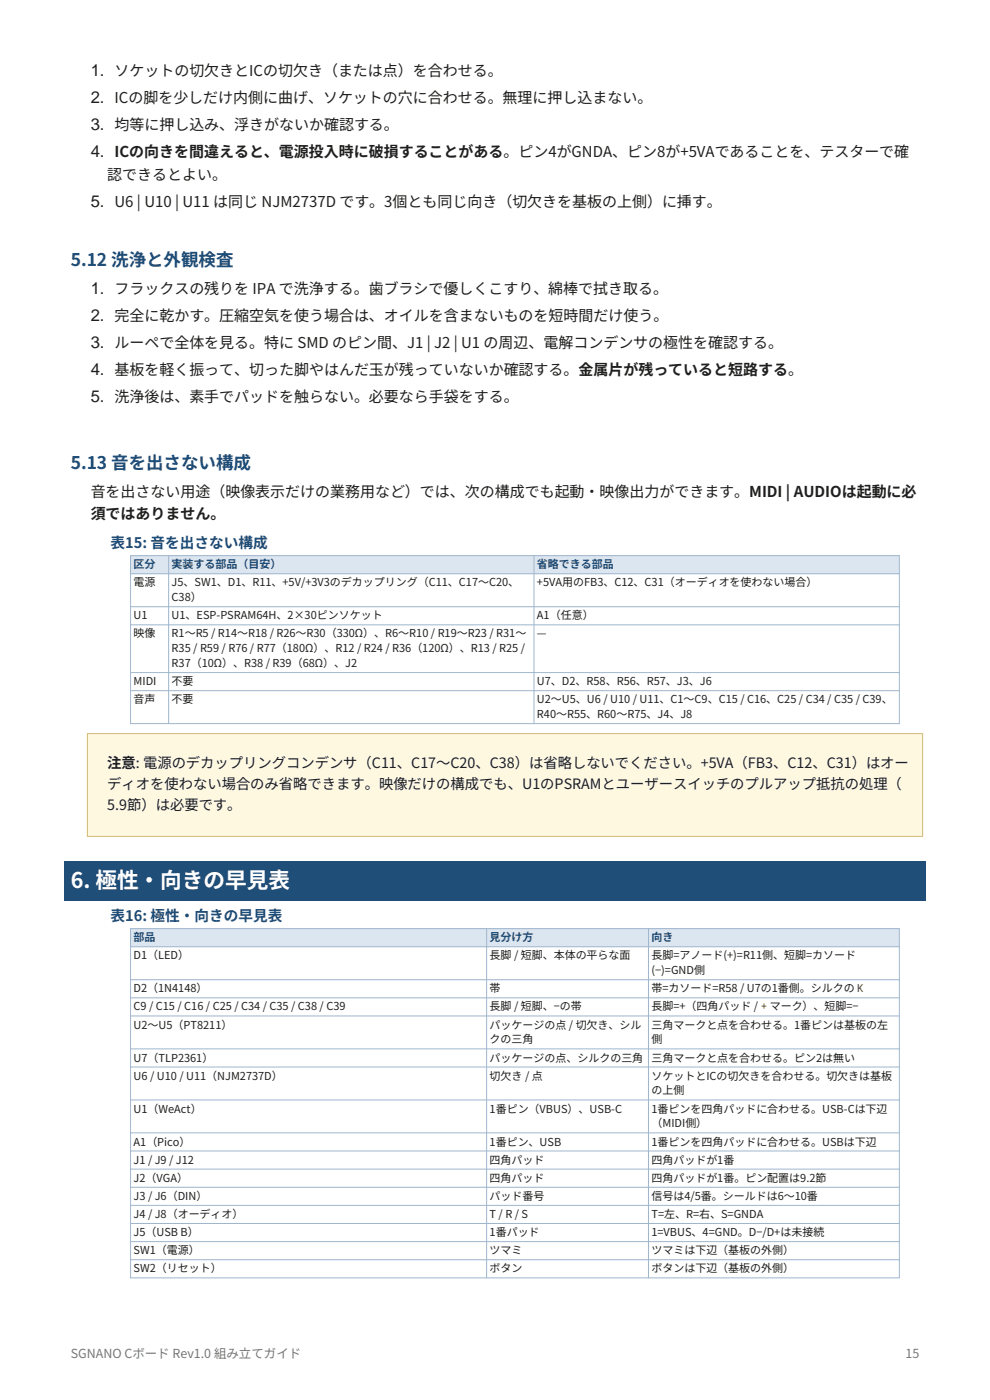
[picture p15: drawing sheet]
<svg xmlns="http://www.w3.org/2000/svg" width="210mm" height="297mm" viewBox="0 0 210 297" stroke-linecap="round" stroke-linejoin="round" font-family="sans-serif">
<defs><g id="words">
<text font-size="4.6" fill="#fff" x="15" y="188.4">6. 極性・向きの早見表</text>
<g font-size="3.7" fill="#1f4e79">
<text x="15" y="56.5">5.12 洗浄と外観検査</text>
<text x="15" y="99.5">5.13 音を出さない構成</text>
</g>
<g font-size="3.5" fill="#202020">
<text x="19.2" y="16.2">1. ソケットの切欠きとICの切欠き（または点）を合わせる。</text>
<text x="19.2" y="21.9">2. ICの脚を少しだけ内側に曲げ、ソケットの穴に合わせる。無理に押し込まない。</text>
<text x="19.2" y="27.6">3. 均等に押し込み、浮きがないか確認する。</text>
<text x="19.2" y="33.3">4. ICの向きを間違えると、電源投入時に破損することがある。ピン4がGNDA、ピン8が+5VAであることを、テスターで確</text>
<text x="19.2" y="44">5. U6 | U10 | U11 は同じ NJM2737D です。3個とも同じ向き（切欠きを基板の上側）に挿す。</text>
<text x="19.2" y="62.3">1. フラックスの残りを IPA で洗浄する。歯ブラシで優しくこすり、綿棒で拭き取る。</text>
<text x="19.2" y="68">2. 完全に乾かす。圧縮空気を使う場合は、オイルを含まないものを短時間だけ使う。</text>
<text x="19.2" y="73.7">3. ルーペで全体を見る。特に SMD のピン間、J1 | J2 | U1 の周辺、電解コンデンサの極性を確認する。</text>
<text x="19.2" y="79.5">4. 基板を軽く振って、切った脚やはんだ玉が残っていないか確認する。金属片が残っていると短路する。</text>
<text x="19.2" y="85.2">5. 洗浄後は、素手でパッドを触らない。必要なら手袋をする。</text>
</g>
<g font-size="3.2" fill="#202020">
<text x="22.8" y="38.3">認できるとよい。</text>
<text x="19.2" y="105.4">音を出さない用途（映像表示だけの業務用など）では、次の構成でも起動・映像出力ができます。MIDI | AUDIOは起動に必</text>
<text x="19.2" y="110.1">須ではありません。</text>
</g>
<g font-size="3.1" fill="#1f4e79">
<text x="23.5" y="116.2">表15: 音を出さない構成</text>
<text x="23.5" y="195.4">表16: 極性・向きの早見表</text>
</g>
<g font-size="3" fill="#202020">
<text x="22.8" y="162.9">注意: 電源のデカップリングコンデンサ（C11、C17〜C20、C38）は省略しないでください。+5VA（FB3、C12、C31）はオー</text>
<text x="22.8" y="167.3">ディオを使わない場合のみ省略できます。映像だけの構成でも、U1のPSRAMとユーザースイッチのプルアップ抵抗の処理（</text>
<text x="22.8" y="171.8">5.9節）は必要です。</text>
</g>
<g font-size="2.6" fill="#777">
<text x="15" y="288">SGNANO Cボード Rev1.0 組み立てガイド</text>
<text x="192.1" y="288">15</text>
</g>
<g font-size="2.3" fill="#1f4e79">
<text x="28.3" y="120.6">区分</text>
<text x="36.4" y="120.6">実装する部品（目安）</text>
<text x="113.9" y="120.6">省略できる部品</text>
<text x="28.3" y="199.7">部品</text>
<text x="103.9" y="199.7">見分け方</text>
<text x="138.2" y="199.7">向き</text>
</g>
<g font-size="2.3" fill="#202020">
<text x="28.3" y="124.4">電源</text>
<text x="36.4" y="124.4">J5、SW1、D1、R11、+5V/+3V3のデカップリング（C11、C17〜C20、</text>
<text x="113.9" y="124.4">+5VA用のFB3、C12、C31（オーディオを使わない場合）</text>
<text x="28.3" y="131.4">U1</text>
<text x="36.4" y="127.5">C38）</text>
<text x="36.4" y="131.4">U1、ESP-PSRAM64H、2×30ピンソケット</text>
<text x="113.9" y="131.4">A1（任意）</text>
<text x="28.3" y="135.2">映像</text>
<text x="36.4" y="135.2">R1〜R5 / R14〜R18 / R26〜R30（330Ω）、R6〜R10 / R19〜R23 / R31〜</text>
<text x="113.9" y="135.2">—</text>
<text x="36.4" y="138.4">R35 / R59 / R76 / R77（180Ω）、R12 / R24 / R36（120Ω）、R13 / R25 /</text>
<text x="36.4" y="141.5">R37（10Ω）、R38 / R39（68Ω）、J2</text>
<text x="28.3" y="145.4">MIDI</text>
<text x="28.3" y="149.2">音声</text>
<text x="36.4" y="145.4">不要</text>
<text x="36.4" y="149.2">不要</text>
<text x="113.9" y="145.4">U7、D2、R58、R56、R57、J3、J6</text>
<text x="113.9" y="149.2">U2〜U5、U6 / U10 / U11、C1〜C9、C15 / C16、C25 / C34 / C35 / C39、</text>
<text x="113.9" y="152.3">R40〜R55、R60〜R75、J4、J8</text>
<text x="28.3" y="203.5">D1（LED）</text>
<text x="103.9" y="203.5">長脚 / 短脚、本体の平らな面</text>
<text x="138.2" y="203.5">長脚=アノード(+)=R11側、短脚=カソード</text>
<text x="138.2" y="206.7">(−)=GND側</text>
<text x="28.3" y="210.5">D2（1N4148）</text>
<text x="28.3" y="214.4">C9 / C15 / C16 / C25 / C34 / C35 / C38 / C39</text>
<text x="103.9" y="210.5">帯</text>
<text x="103.9" y="214.4">長脚 / 短脚、−の帯</text>
<text x="138.2" y="210.5">帯=カソード=R58 / U7の1番側。シルクの K</text>
<text x="138.2" y="214.4">長脚=+（四角パッド / + マーク）、短脚=−</text>
<text x="28.3" y="218.2">U2〜U5（PT8211）</text>
<text x="103.9" y="218.2">パッケージの点 / 切欠き、シル</text>
<text x="103.9" y="221.4">クの三角</text>
<text x="138.2" y="218.2">三角マークと点を合わせる。1番ピンは基板の左</text>
<text x="138.2" y="221.4">側</text>
<text x="28.3" y="225.2">U7（TLP2361）</text>
<text x="103.9" y="225.2">パッケージの点、シルクの三角</text>
<text x="138.2" y="225.2">三角マークと点を合わせる。ピン2は無い</text>
<text x="28.3" y="229">U6 / U10 / U11（NJM2737D）</text>
<text x="103.9" y="229">切欠き / 点</text>
<text x="138.2" y="229">ソケットとICの切欠きを合わせる。切欠きは基板</text>
<text x="138.2" y="232.2">の上側</text>
<text x="28.3" y="236">U1（WeAct）</text>
<text x="103.9" y="236">1番ピン（VBUS）、USB-C</text>
<text x="138.2" y="236">1番ピンを四角パッドに合わせる。USB-Cは下辺</text>
<text x="138.2" y="239.2">（MIDI側）</text>
<text x="28.3" y="243">A1（Pico）</text>
<text x="103.9" y="243">1番ピン、USB</text>
<text x="138.2" y="243">1番ピンを四角パッドに合わせる。USBは下辺</text>
<text x="28.3" y="246.9">J1 / J9 / J12</text>
<text x="28.3" y="250.7">J2（VGA）</text>
<text x="103.9" y="246.9">四角パッド</text>
<text x="103.9" y="250.7">四角パッド</text>
<text x="138.2" y="246.9">四角パッドが1番</text>
<text x="138.2" y="250.7">四角パッドが1番。ピン配置は9.2節</text>
<text x="28.3" y="254.5">J3 / J6（DIN）</text>
<text x="103.9" y="254.5">パッド番号</text>
<text x="138.2" y="254.5">信号は4/5番。シールドは6〜10番</text>
<text x="28.3" y="258.4">J4 / J8（オーディオ）</text>
<text x="28.3" y="262.2">J5（USB B）</text>
<text x="103.9" y="258.4">T / R / S</text>
<text x="103.9" y="262.2">1番パッド</text>
<text x="138.2" y="258.4">T=左、R=右、S=GNDA</text>
<text x="138.2" y="262.2">1=VBUS、4=GND。D−/D+は未接続</text>
<text x="28.3" y="266.1">SW1（電源）</text>
<text x="28.3" y="269.9">SW2（リセット）</text>
<text x="103.9" y="266.1">ツマミ</text>
<text x="103.9" y="269.9">ボタン</text>
<text x="138.2" y="266.1">ツマミは下辺（基板の外側）</text>
<text x="138.2" y="269.9">ボタンは下辺（基板の外側）</text>
</g>
</g></defs>
<path d="M27.7 117.9h163.1v3.8h-163.1z" fill-rule="evenodd" fill="#dce6f1"/>
<path d="M27.7 117.9h163.1v35.6h-163.1zM35.8 117.9v35.6M113.3 117.9v35.6M27.7 121.7h163.1M27.7 128.7h163.1M27.7 132.6h163.1M27.7 142.7h163.1M27.7 146.5h163.1" fill="none" stroke="#9fb6cd" stroke-width=".21"/>
<path d="M18.5 155.6h177.2v21.8h-177.2z" fill-rule="evenodd" fill="#fff8e1" stroke="#d9b44a" stroke-width=".21"/>
<path d="M13.6 182.7h182.8v8.5h-182.8z" fill-rule="evenodd" fill="#1f4e79"/>
<path d="M27.7 197h163.1v3.9h-163.1z" fill-rule="evenodd" fill="#dce6f1"/>
<g fill="none" stroke="#9fb6cd" stroke-width=".21">
<path d="M27.7 197h163.1v74.1h-163.1zM103.2 197v74.1M137.6 197v74.1M27.7 200.9h163.1M27.7 207.8h163.1M27.7 211.7h163.1M27.7 215.5h163.1M27.7 222.5h163.1M27.7 226.4h163.1M27.7 233.3h163.1M27.7 240.3h163.1M27.7 244.2h163.1"/>
<path d="M27.7 248h163.1M27.7 251.9h163.1M27.7 255.7h163.1M27.7 259.6h163.1M27.7 263.4h163.1M27.7 267.2h163.1"/>
</g>
<use href="#words"/>
</svg>
